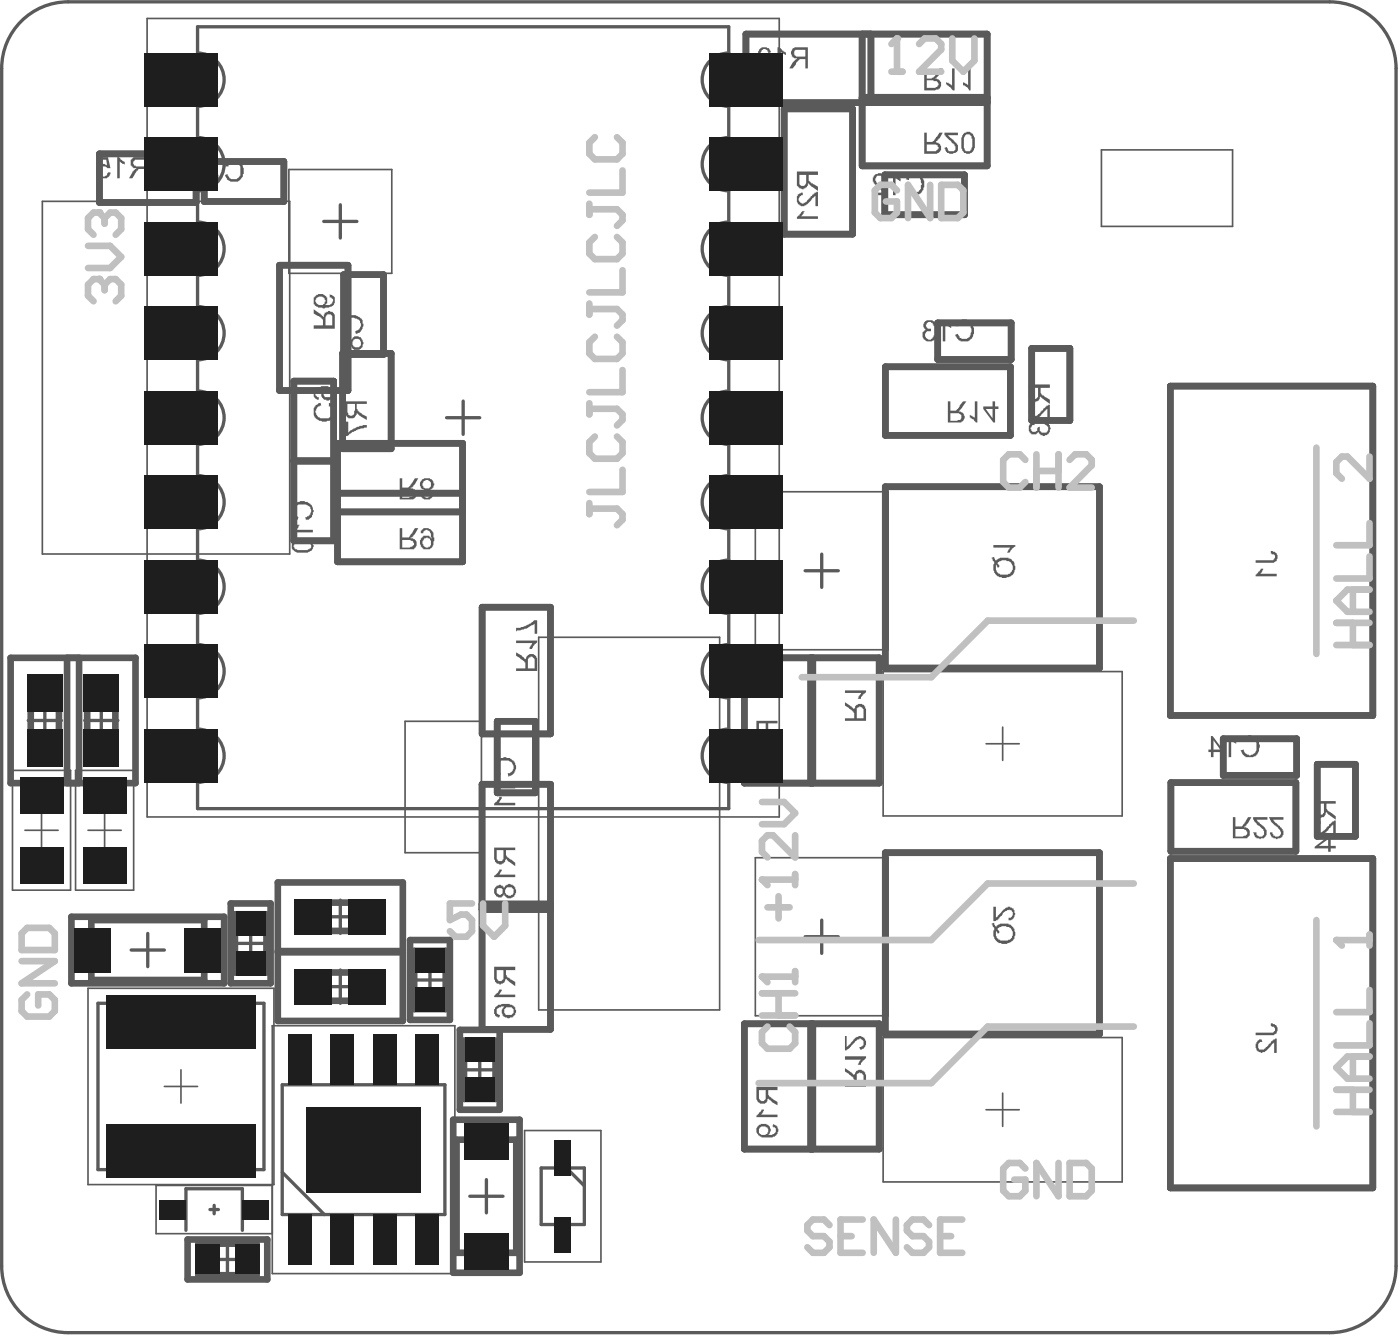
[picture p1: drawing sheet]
<svg xmlns="http://www.w3.org/2000/svg" width="140mm" height="134mm" viewBox="0 0 140 134" stroke-linecap="round" stroke-linejoin="round" font-family="sans-serif">
<g fill="none" stroke="#5a5a5a" stroke-width=".66">
<path d="M9.9 15.4h9.7v4.8h-9.7zM20.4 16.2h8v3.9h-8zM78.4 10.9h6.9v12.5h-6.9zM86.2 3.4v13.2h12.6v-13.2h-24.2v6.9h24.2M86.2 9.7h12.6M87.1 3.4v6.9M88.5 17.5h8v4h-8zM28 26.5h6.8v12.6h-6.8zM29.4 38.1h4v16h-4zM34.3 35.3h4.8v9.6h-4.8zM34.4 27.5h4v8h-4zM88.6 36.7h12.5v6.8h-12.5z"/>
<path d="M93.8 32.3h7.4v3.6h-7.4zM103.2 34.8h3.8v7.2h-3.8zM117.1 38.6h20.2v32.9h-20.2zM29.4 46.1h4M33.8 44.3h12.5v11.9h-12.5zM33.8 51.2h12.5M33.8 49.3h12.5M88.6 48.7h21.4v18.1h-21.4zM48.2 78.4h6.9v24.5h-6.9zM48.2 60.7h6.9v12.7h-6.9zM49.7 72.1h3.9v7.2h-3.9zM74.5 65.8h13.5v12.5h-13.5z"/>
<path d="M81.1 65.8v12.5M81.3 65.8v12.5M117.1 78.3h12.5v6.8h-12.5zM122.4 73.9h7.3v3.6h-7.3zM131.8 76.4h3.8v7.2h-3.8zM48.2 90.4h6.9M48.2 91h6.9M88.6 85.3h21.4v18.1h-21.4zM117.1 85.9h20.2v32.9h-20.2zM74.5 102.4h13.5v12.5h-13.5zM81.1 102.4v12.5M81.3 102.4v12.5"/>
</g>
<g fill="none" stroke="#5a5a5a" stroke-width=".17">
<path d="M28.9 17h10.3v10.3h-10.3zM110.2 15h13.1v7.6h-13.1zM4.2 20.1h24.8v35.3h-24.8zM75.6 49.2h13.2v15.8h-13.2zM40.5 72.1h7.7v13.2h-7.7zM53.9 63.7h18.1v37.3h-18.1zM88.3 67.2h24v14.4h-24zM98.6 74.4h3.4M100.3 72.7v3.3M75.6 85.8h13.2v15.8h-13.2zM88.3 103.8h24v14.4h-24zM98.6 111h3.4"/>
<path d="M100.3 109.3v3.3"/>
</g>
<path d="M32.4 22.1h3.3M34 20.5v3.3M80.5 57.1h3.4M82.2 55.4v3.3M80.5 93.7h3.4M82.2 92v3.3" fill="none" stroke="#5a5a5a" stroke-width=".33"/>
<g fill="#5a5a5a">
<path d="M94.5 13.3h1.3v.2h-1l.6 .6a.81 .81 0 0 1 .3 1.1l-.4 .2a.55 .55 0 0 1-.6-.2l-.2-.4 .2-.1 .1 .3a.43 .43 0 0 0 .6 .1 .41 .41 0 0 0 0-.7l-.9-.9z"/>
<path d="M97.5 40.1h.3v2.2h-.2l-.2-.4-.4-.2v-.2h.1v.1h.2l.2 .2z"/>
<path d="M124.4 73.7l.5-.1v-.1l.5 .1v.1h.2l.3 .2v.4a1.22 1.22 0 0 1-.4 1.3l-.5 .1a.6 .6 0 0 1-.7-.2l-.2-.5h.3a.64 .64 0 0 0 1 .5v-.1a.86 .86 0 0 0 .3-1 .7 .7 0 0 0-1.1-.5l-.2 .3h-.2l.1-.3z"/>
<path d="M122.9 73.6h.2l.2 .3 .4 .2v.3h-.1v-.1h-.2l-.2-.3v1.7h-.3z"/>
<path d="M125.4 81.7h1.4v.3h-1.1l.5 .5a.83 .83 0 0 1 .4 1.1l-.1 .2h-.4v.1l-.2-.1a.43 .43 0 0 1-.5-.5v-.1h.3a.41 .41 0 0 0 .5 .5 .41 .41 0 0 0 .3-.6h-.1v-.2l-1-.8z"/>
<path d="M127 81.7h1.4v.3h-1l.7 .7a.66 .66 0 0 1 0 1.1h-.1a.72 .72 0 0 1-1-.4v-.2h.3v.1a.43 .43 0 0 0 .5 .4 .43 .43 0 0 0 .3-.5l-1-1.1z"/>
<path d="M103.3 40.6h.2v.2a.43 .43 0 0 0-.4 .5l.3 .4 .4-.1 .9-1 .3-.1v1.4h-.2v-1.1l-.4 .4a1.63 1.63 0 0 1-.9 .7l-.2-.1a.75 .75 0 0 1 0-1.2z"/>
<path d="M103.1 42.3h.3v-.1l.1 .3h-.2l-.1 .3h-.1l.1 .2a.34 .34 0 0 0 .6 0v-.2l.2-.1a.38 .38 0 0 0 .2 .5l.1 .1a.45 .45 0 0 0 .6-.3v-.3l-.5-.3 .1-.2 .2 .1a.45 .45 0 0 1 .3 .5h.1v.1h-.1a.63 .63 0 0 1-.8 .6l-.3-.1v-.2l-.1 .1a.54 .54 0 0 1-.5 .1 .54 .54 0 0 1-.4-.4 .56 .56 0 0 1 .2-.6z"/>
<path d="M95.8 32.1a1.04 1.04 0 0 1 1.4 .2 1.25 1.25 0 0 1-.4 1.8 1.09 1.09 0 0 1-1.1-.2v-.3h-.1v-.1l.2-.1 .1 .2h.1v.2l.3 .1a.63 .63 0 0 0 .8-.6 .77 .77 0 0 0-.6-1.1 .58 .58 0 0 0-.6 .4h-.3z"/>
<path d="M94.3 32h.3l.3 .4 .3 .1v.3h-.1l-.5-.4v1.7h-.3z"/>
<path d="M92.5 32.1a.7 .7 0 0 1 1.1 .4l-.2 .1-.1-.2a.34 .34 0 0 0-.6 0 .34 .34 0 0 0 .3 .5h.1v.2a.45 .45 0 0 0-.6 .3v.2l.2 .2a.31 .31 0 0 0 .3 .2 .31 .31 0 0 0 .3-.3h.1v-.2h.2a.58 .58 0 0 1-.4 .6h-.1a.55 .55 0 0 1-.6-.1 .64 .64 0 0 1-.1-.9l.3-.1a.35 .35 0 0 1-.3-.6z"/>
<path d="M131.8 82.2l.3-.1v.3h-.2v.1a.4 .4 0 0 0-.1 .5 .4 .4 0 0 0 .6 .2l.9-1.1h.3v1.4h-.2v-1l-.4 .3a1.08 1.08 0 0 1-1.1 .7v-.1a.64 .64 0 0 1-.1-1.1z"/>
<path d="M125.6 103.3h1.6a.32 .32 0 0 0 .4-.5l-.1-.1h-.3l-.1-.1v-.3l.3 .1a.55 .55 0 0 1 .4 .5 .55 .55 0 0 1-.2 .5l-.1 .1h-1.9z"/>
<path d="M125.9 103.9h.3l.1 .3h-.1a.32 .32 0 0 0-.3 .4v.1a.39 .39 0 0 0 .6 .3l.9-1.1h.3v1.4h-.2v-1.1l-.3 .3a1.57 1.57 0 0 1-1.1 .8v-.1a.32 .32 0 0 1-.4-.3l-.1-.1v-.4h.1v-.2z"/>
<path d="M125.6 56h1.6a.35 .35 0 0 0 .4-.5l-.5-.1v-.3l.3 .1a.55 .55 0 0 1 .4 .4 .55 .55 0 0 1-.2 .6l-.1 .1h-1.9z"/>
<path d="M126.1 56.9h.3l-.3 .5h1.6v.2h-2.1v-.1l.4-.4z"/>
<path d="M99.4 90.7h.2v1.1l1-1 .5-.1 .1 .1h.2l.2 .6-.2 .5-.3 .1h-.2v-.2a.41 .41 0 0 0 .4-.5 .41 .41 0 0 0-.6-.3v.1a.55 .55 0 0 0-.5 .5l-.4 .4-.4 .1z"/>
<path d="M76.2 111h.2l-.2 .5h1.6v.2h-2.1v-.2l.4-.3z"/>
<path d="M90.9 17.5a1.26 1.26 0 0 1 1.2 0v.1a1.21 1.21 0 0 1-.1 1.8 .88 .88 0 0 1-1.4-.6h.3v.1a.56 .56 0 0 0 .5 .4 .56 .56 0 0 0 .6-.3 .38 .38 0 0 0 .1-.5h.1l-.1-.3a.58 .58 0 0 0-.6-.6h-.1a.42 .42 0 0 0-.5 .4l-.3-.1z"/>
<path d="M89.3 17.3h.2l.3 .4 .3 .1v.4v-.1h-.2v-.1l-.3-.2v1.7h-.3z"/>
<path d="M87.6 17.4h.2v-.1h.4v.1a.32 .32 0 0 1 .4 .3h.1v.3h-.3a.42 .42 0 0 0-.4-.4h-.3l-.1 .1v.4v.2l.4 .3 .5 .3 .2 .3v.2v.1h-1.4v-.2h1v-.2l-.3-.2-.6-.6v-.1h-.1v-.5h.1v-.1z"/>
<path d="M79.8 19.4l.5-.1v.2a.41 .41 0 0 0-.3 .6 .41 .41 0 0 0 .6 .2l.9-1 .3-.1v1.4h-.2v-1l-.3 .2a1.7 1.7 0 0 1-1 .8 .69 .69 0 0 1-.5-1.1z"/>
<path d="M80.2 21.1h.3v.1h-.1v.2l-.3 .2h1.7v.3h-2.1v-.2l.3-.2z"/>
<path d="M49.9 75.9l.5-.1v-.1l.6 .1v.1a.9 .9 0 0 1 .6 .8 .9 .9 0 0 1-.6 .9l-.1 .1-.1-.4h.1a.65 .65 0 0 0 .5-.7 .65 .65 0 0 0-.8-.5h-.2a.67 .67 0 0 0-.7 .9l.1 .2 .3 .1-.1 .3a.81 .81 0 0 1-.6-1.1l.1-.3z"/>
<path d="M49.9 78.1h.3v.2h-.1l-.2 .3h1.6v.2h-2.1v-.1l.5-.4z"/>
<path d="M49.9 79.7h.3v.2l-.3 .4h1.6v.2h-2.1v-.1l.5-.5z"/>
<path d="M49.9 99h.3v.1h-.1l-.2 .4h1.6v.2h-2.1v-.2l.5-.3z"/>
<path d="M49.9 87h.3v.1h-.1l-.2 .4h1.6v.2h-2.1v-.2l.5-.4z"/>
<path d="M51.6 64.1h2.1v.1l-.2 .2-.3 .5h-.2v-.2l.2-.4h-1.6z"/>
<path d="M51.6 62.8a2.78 2.78 0 0 0 1.7-.6l.1-.2h.3v1.4h-.2v-1l-.3 .1a3 3 0 0 1-1.5 .5l-.1 .1z"/>
<path d="M77.8 4.7h.2l.4 .5h.2v.3h-.1l-.1-.2h-.2l-.1-.1v1.6h-.3z"/>
<path d="M76.2 4.7h.1a.6 .6 0 0 1 .7 .3l.1 .2-.2 .1-.1-.3h-.1a.3 .3 0 0 0-.3-.1 .3 .3 0 0 0-.2 .3h-.1a.45 .45 0 0 0 .5 .4v.2h-.1a.39 .39 0 0 0-.4 .2 .39 .39 0 0 0 0 .4l.1 .1a.37 .37 0 0 0 .4 .2 .37 .37 0 0 0 .3-.4h.2v.1a.67 .67 0 0 1-1 .4l-.1-.1a.55 .55 0 0 1 0-1h.2l-.2-.1a.43 .43 0 0 1-.2-.5 .43 .43 0 0 1 .4-.3z"/>
<path d="M95.2 6.8h.3v2.2h-.2l-.2-.3-.4-.3v-.2l.5 .3z"/>
<path d="M96.8 6.8h.3v2.2h-.2l-.1-.2-.3-.2v-.1h-.2v-.3l.5 .3z"/>
<path d="M11.7 15.7h.2l.2 .3 .4 .2v.3l-.3-.1-.2-.3v1.7h-.3z"/>
<path d="M9.8 15.7h1l.3 1.1h-.4a.46 .46 0 0 0-.6-.1 .46 .46 0 0 0-.1 .6 .39 .39 0 0 0 .3 .4 .39 .39 0 0 0 .4-.3l.1-.2h.3v.1a.69 .69 0 0 1-1.2 .4l-.2-.2v-.2a.64 .64 0 0 1 .3-.8 .52 .52 0 0 1 .7 .1l-.1-.6h-.8z"/>
<path d="M22.8 16.1h.1a.87 .87 0 0 1 1.2 .3h.1a1.48 1.48 0 0 1-.1 1.5 1.15 1.15 0 0 1-1.2 .2l-.4-.4v-.2l.3-.1v.1a.66 .66 0 0 0 1.1 .2 .96 .96 0 0 0 .1-.8v-.1a.43 .43 0 0 0-.4-.5l-.1-.1a.68 .68 0 0 0-.6 .4h-.4z"/>
<path d="M20.8 16.1h1.5v.2h-1.1a2.46 2.46 0 0 1 .6 1.4l.1 .1v.4h-.2l-.2-.9-.2-.2v-.2v-.2l-.5-.4z"/>
<path d="M29.4 50.4h.1a1.14 1.14 0 0 1 1.5 0l.2 .1 .1 .4a.86 .86 0 0 1-.5 1.1h-.2v.1l-.1-.4h.2v-.1a.3 .3 0 0 0 .3-.3 .4 .4 0 0 0 0-.6v-.1l-.3-.1a.9 .9 0 0 0-1.3 .6v.2a.3 .3 0 0 0 .4 .3l.1 .1-.1 .3-.3-.1v-.1a.48 .48 0 0 1-.3-.6v-.1a.56 .56 0 0 1 .2-.6z"/>
<path d="M29.7 52.5h.2v.1v.1l-.2 .3h-.1h1.7v.2h-2.1v-.1l.2-.2z"/>
<path d="M31.6 40.5l.3-.2h.2v-.1v.4a.67 .67 0 0 0-.5 .9 1.32 1.32 0 0 0 1.3 .3l.3-.3v-.2h.1l-.1-.5-.1-.2h-.2v-.3l.3 .1a.92 .92 0 0 1 .3 1.1l-.3 .5-.4 .1a1.44 1.44 0 0 1-1.2-.3 1.27 1.27 0 0 1 0-1.2z"/>
<path d="M34.6 42.2h.2v1.1l.3-.3 .2-.1v-.1l.6-.1v-.1l.8-.1v.3l-.9 .1v.1h-.2v.1h-.2v.1h-.1l-.3 .2-.1 .1-.3 .1z"/>
<path d="M34.6 31.6a1.43 1.43 0 0 1 1.6 .3l.1 .3a.92 .92 0 0 1-.7 1.2l-.1-.3 .2-.1a.61 .61 0 0 0 .4-.6 .61 .61 0 0 0-.6-.5 .92 .92 0 0 0-1.1 .3v.2a.46 .46 0 0 0 .4 .6v.4a.95 .95 0 0 1-.6-1.2z"/>
<path d="M84.5 69h2.1v.2l-.3 .3-.2 .2v.2h-.3l.3-.6h-1.6z"/>
<path d="M76.2 74.4h.2l-.2 .5h1.6v.2h-2.1v-.1l.4-.4z"/>
<path d="M99.4 54.5h2.2v.2a.6 .6 0 0 0-.5 .5l-.1 .1h-.3l.4-.5h-1.7z"/>
<path d="M84.5 105.6h2.1v.2l-.3 .3-.2 .2v.2h-.3l.3-.5h-1.6z"/>
<path d="M84.5 103.6h.2v1.1l.6-.6a.77 .77 0 0 1 1-.4 .68 .68 0 0 1 .3 .7v.1a.43 .43 0 0 1-.6 .5v-.3a.34 .34 0 0 0 .4-.4 .42 .42 0 0 0-.4-.4h-.2l-.3 .2-.6 .8-.2 .1h-.2z"/>
<path d="M92.7 14.4h.9a.44 .44 0 0 1 .3 .5l-.3 .2h-.9zM92.5 13.3v2.1h1a.58 .58 0 0 0 .6-.4 .58 .58 0 0 0-.3-.7l-.2-.1 .4-.3 .3-.6h-.3l-.4 .6a.44 .44 0 0 1-.5 .3h-.4v-.9z"/>
<path d="M96.7 13.4h.1a.32 .32 0 0 1 .4 .5h.1v.4a.87 .87 0 0 1-.2 .7l-.1 .1a.34 .34 0 0 1-.5-.2l-.1-.1v-.5a.86 .86 0 0 1 .3-.9zM96.5 13.3a1.41 1.41 0 0 0-.3 1.3v.3h.1a.57 .57 0 0 0 .4 .5 .57 .57 0 0 0 .7-.4 .63 .63 0 0 0 .1-.6 .92 .92 0 0 0-.7-1.2z"/>
<path d="M95.1 41.3h.6a.34 .34 0 0 1 .5 .4l-.1 .3-1 .1zM94.8 40.1v2.2h.9a.6 .6 0 0 0 .7-.3l.1-.2v-.2h-.1a.43 .43 0 0 0-.5-.4l.4-.4 .4-.7h-.4l-.6 1h-.6v-1z"/>
<path d="M98.6 40.9h.7v.9zM98.4 40.6v.3l1 1.4h.1v-1.4h.4v-.3h-.4v-.5h-.2v.5z"/>
<path d="M121.4 74l.7 1h-.7zM121.1 73.6v1.4h-.2v.2h.2v.5h.3v-.5h.9v-.2l-1-1.4z"/>
<path d="M123.6 82.9h.7a.39 .39 0 0 1 .4 .2 .39 .39 0 0 1 0 .4l-.4 .2h-.7zM123.3 81.7v2.1h1a.38 .38 0 0 0 .6-.1 .44 .44 0 0 0 .1-.6l-.1-.3-.5-.1 .3-.1 .5-.9h-.3l-.6 .9h-.7v-.9z"/>
<path d="M103.2 38.8h.6v.7a.35 .35 0 0 1-.3 .4 .35 .35 0 0 1-.3-.4zM102.9 38.4v1.3a.63 .63 0 0 0 1 .4l.2-.6v.2l.2 .2 .7 .5v-.4l-.5-.3-.1-.2a.32 .32 0 0 1-.3-.4v-.3h.9v-.4z"/>
<path d="M131.8 80.4h.6v.6a.36 .36 0 0 1-.2 .5 .36 .36 0 0 1-.4-.5zM131.5 80.1v1.2a.6 .6 0 0 0 .9 .4l.1-.1 .2-.4 .2 .3 .7 .5v-.4l-.5-.3v-.1l-.2-.1-.2-.2v-.5h.9v-.3z"/>
<path d="M131.9 84.6l1-.7v.7zM131.5 84.7v.1h1.4v.4h.2v-.4h.5v-.2h-.5v-.9h-.2z"/>
<path d="M100 92.7l.2-.1 .6 .1a.42 .42 0 0 1 .4 .4l.1 .1a.56 .56 0 0 1-.2 .6v.1a1.62 1.62 0 0 1-1.2 .1l-.2-.2v-.2h-.1v-.6l.2 .4 .2-.1v-.2l-.2-.1zM99.2 92.4l.3 .4v.2a.9 .9 0 0 0 .4 1.2v.1h.2l.1 .1a1.26 1.26 0 0 0 1.3-.6v-.2a.99 .99 0 0 0-1.2-1.2h-.1a.66 .66 0 0 0-.6 .3l-.1-.2v-.2z"/>
<path d="M75.9 109h.7v.7a.35 .35 0 0 1-.3 .4 .35 .35 0 0 1-.4-.4zM75.7 108.7v1a.63 .63 0 0 0 .8 .7l.2-.1 .2-.5 .3 .4 .6 .3v-.3l-.6-.3v-.1a.44 .44 0 0 1-.3-.4v-.4h.9v-.3z"/>
<path d="M76 112.7l.4-.1a.42 .42 0 0 1 .5 .5l-.1 .3h-.2v.1a.47 .47 0 0 1-.7-.3zM75.9 112.5v.1a.59 .59 0 0 0 .1 1l.2 .1h.7a.87 .87 0 0 0 .7-.1 .66 .66 0 0 0-.1-1.1l-.1-.1-.1 .2a.39 .39 0 0 1 .3 .4 .39 .39 0 0 1-.2 .4l-.1 .1h-.5l.2-.2 .1-.4a.81 .81 0 0 0-1-.5v.1z"/>
<path d="M80 17.5h.6v.6a.36 .36 0 0 1-.2 .5 .36 .36 0 0 1-.4-.4zM79.7 17.2v1a.38 .38 0 0 0 .2 .5l.1 .1a.34 .34 0 0 0 .6 0l.2-.2v-.3h.1l.3 .4 .6 .4v-.4l-.5-.3v-.1h-.1l-.3-.2v-.6h.9v-.3z"/>
<path d="M49.7 97h.7v.7a.35 .35 0 0 1-.4 .4 .35 .35 0 0 1-.3-.4zM49.4 96.7v1.2a.57 .57 0 0 0 1 .4l.2-.5 .1 .2 .8 .6v-.4l-.5-.3v-.1h-.2l-.1-.3h-.1v-.5h.9v-.3z"/>
<path d="M49.6 100.6a.85 .85 0 0 0 0 1.1h.3l.1-.2a.35 .35 0 0 1-.3-.5l.1-.2 .3-.1v-.1h.3a.66 .66 0 0 0 .1 1.1 .75 .75 0 0 0 1-.3 .64 .64 0 0 0-.5-.9v-.1a1.95 1.95 0 0 0-1.4 .2zM50.6 100.7h.2a.38 .38 0 0 1 .5 .2h.1a.38 .38 0 0 1-.2 .5v.1h-.2a.39 .39 0 0 1-.5-.1 .39 .39 0 0 1-.1-.4z"/>
<path d="M49.7 85h.7v.7a.35 .35 0 0 1-.4 .4 .35 .35 0 0 1-.3-.4zM49.4 84.8v1.1a.65 .65 0 0 0 1 .5l.1-.2 .1-.3 .3 .3 .6 .4v-.3l-.7-.5-.2-.3v-.5h.9v-.2z"/>
<path d="M49.8 88.8a.34 .34 0 0 1 .5 .3 .28 .28 0 0 1-.1 .3 .28 .28 0 0 1-.3 0 .38 .38 0 0 1-.2-.5zM50.7 88.7h.1a.38 .38 0 0 1 .5 .2h.1a.56 .56 0 0 1-.2 .6 .37 .37 0 0 1-.6-.2h-.1v-.3zM49.7 88.6a.6 .6 0 0 0-.2 .7 .6 .6 0 0 0 .5 .4h.2l.2-.3v.1a.57 .57 0 0 0 .7 .3 .57 .57 0 0 0 .4-.5h.1a.56 .56 0 0 0-.1-.6 .53 .53 0 0 0-.6-.3 .53 .53 0 0 0-.5 .4l-.3-.3z"/>
<path d="M52.9 65.7h.1a.35 .35 0 0 1 .4 .1 .35 .35 0 0 1 .1 .4v.6h-.7v-.9zM51.6 65.2v.4l.6 .4a.44 .44 0 0 1 .4 .4v.4h-1v.3h2.1v-1a.56 .56 0 0 0-.2-.6 .56 .56 0 0 0-.6 0l-.3 .2v.3l-.4-.4z"/>
<path d="M79.6 5h1v.7h-1l-.1-.2v-.2h-.1zM79.3 4.8v.1a.56 .56 0 0 0 .2 .9h.2v.1l-.4 .4-.3 .5h.3l.3-.4v-.1l.4-.4h.6v.9h.2v-2.1h-1.3v.1z"/>
<path d="M92.7 8h.7v.1h.2a.3 .3 0 0 1 .3 .3 .3 .3 0 0 1-.3 .3v.1h-.9zM92.5 6.8v2.2h1.1a.52 .52 0 0 0 .5-.4 .52 .52 0 0 0-.1-.6l-.3-.1h-.1l.3-.3 .4-.8h-.3l-.3 .5-.1 .1a.3 .3 0 0 1-.4 .4v.1h-.5v-1.1z"/>
<path d="M40.2 49h.7a.39 .39 0 0 1 .4 .2 .39 .39 0 0 1 0 .4l-.4 .2h-.7zM40 47.8v2.1h1.1a.55 .55 0 0 0 .6-.5 .55 .55 0 0 0-.6-.6l.2-.1 .5-.9h-.3l-.3 .6-.4 .4h-.6v-1z"/>
<path d="M42.4 49.2a.4 .4 0 0 1 .6 .1 .34 .34 0 0 1-.1 .4 .34 .34 0 0 1-.4 0 .33 .33 0 0 1-.1-.5zM42.4 48.1a.45 .45 0 0 1 .7 .2 .38 .38 0 0 1-.2 .5 .55 .55 0 0 1-.6-.1 .42 .42 0 0 1 .1-.6zM42.3 47.9l-.1 .2a.48 .48 0 0 0-.1 .7l.3 .2a.42 .42 0 0 0-.3 .3 .42 .42 0 0 0 .2 .5 .63 .63 0 0 0 .6 .1l.5-.4-.1-.3-.3-.2 .3-.2a.33 .33 0 0 0 .1-.5v-.1a.78 .78 0 0 0-1.1-.3z"/>
<path d="M40.2 54h.9l.1 .1a.3 .3 0 0 1 .2 .2 .3 .3 0 0 1-.1 .3l-.3 .2h-.8zM40 52.8v2.1h1a.38 .38 0 0 0 .5-.1 .48 .48 0 0 0 .1-.7l-.1-.2-.4-.1v-.1h.2l.5-.9h-.3l-.6 .9h-.7v-.9z"/>
<path d="M42.4 53.8a.49 .49 0 0 1 .7 .2 .49 .49 0 0 1-.1 .6l-.1 .1a.35 .35 0 0 1-.3 0 .35 .35 0 0 1-.3-.3v-.3zM42.3 52.8l-.2 .3v.2h.2a.34 .34 0 0 1 .6-.2l.2 .2v.4l.1 .1-.2-.1a.43 .43 0 0 0-.6-.1 .76 .76 0 0 0-.3 1l.2 .2a.43 .43 0 0 0 .6 .1 .6 .6 0 0 0 .5-.7v-.1v-.4a.67 .67 0 0 0-.3-.7l-.2-.2z"/>
<path d="M13.5 16h.9v.6h-.6a.42 .42 0 0 1-.5-.4zM13.3 15.7l-.1 .2a.44 .44 0 0 0-.1 .6l.2 .3h.4l-.5 .4-.3 .6h.3l.6-.9h.6v.9h.4v-2.1z"/>
<path d="M29.4 54.3a1.98 1.98 0 0 1 1.6 0l.1 .2a.32 .32 0 0 1-.3 .4v.1h-.7a.55 .55 0 0 1-.6-.2l-.1-.1zM29.4 54.1a.69 .69 0 0 0-.1 .9 .69 .69 0 0 0 .8 .3h.1a.91 .91 0 0 0 1.2-.7l-.3-.5a2.19 2.19 0 0 0-1.7 0z"/>
<path d="M32.5 39h.2l.1-.1v.1h.2a.35 .35 0 0 1 .3 .5h-.1a.87 .87 0 0 1-.7 .2l-.2-.3v-.2h.1zM31.6 38.8v.2a.44 .44 0 0 0-.2 .5l.1 .3 .2 .2h.2v-.3a.32 .32 0 0 1-.3-.4 .45 .45 0 0 1 .5-.3v-.1h.3a.73 .73 0 0 0-.2 .9l.2 .2h.2a.65 .65 0 0 0 .8-.3 .65 .65 0 0 0-.2-.8v-.1a1.98 1.98 0 0 0-1.6 0z"/>
<path d="M32.7 31.4a.35 .35 0 0 1 .4 .1 .35 .35 0 0 1 .1 .4v.6h-.6v-.8zM31.4 30.9v.5l.7 .3 .2 .2v.6h-.9v.4h2.1v-1a.6 .6 0 0 0-.3-.7l-.4-.1-.2 .2h-.1l-.1 .4h-.1l-.2-.3z"/>
<path d="M31.6 29.5v.2a.44 .44 0 0 0-.2 .6 .42 .42 0 0 0 .4 .4v.1h.3a1.64 1.64 0 0 0 1.3-.3l.1-.3a.46 .46 0 0 0-.4-.7l-.1-.1v.3a.32 .32 0 0 1 .3 .5h-.1a.35 .35 0 0 1-.5 .3h-.2l.1-.1a.44 .44 0 0 0 .1-.6l-.2-.2a.63 .63 0 0 0-.7-.2v.1zM31.7 29.7h.1a.4 .4 0 0 1 .4 0 .4 .4 0 0 1 .3 .3h.1l-.1 .3a.52 .52 0 0 1-.6 .2 .52 .52 0 0 1-.3-.5z"/>
<path d="M34.8 40.4h.7v.7h-.1a.34 .34 0 0 1 0 .4 .34 .34 0 0 1-.5 0h-.1v-.3zM34.5 40.1v1.1l.1 .2a.46 .46 0 0 0 .6 .4l.3-.1 .1-.2h.1v-.3l.2 .4 .8 .4v-.3l-.8-.5-.1-.1v-.2h-.1v-.5h1v-.3z"/>
<path d="M34.6 34h.1a.35 .35 0 0 1 .3 .5 .34 .34 0 0 1-.6 0l-.1-.2h.1v-.2zM35.3 34h.1a.4 .4 0 0 1 .6 .1h.1a.38 .38 0 0 1-.2 .5v.1a.51 .51 0 0 1-.6-.6zM34.2 33.9v.1a.57 .57 0 0 0 .1 .8 .57 .57 0 0 0 .8-.1l.1-.1a.47 .47 0 0 0 .7 .4l.2-.1 .2-.2v-.1a.4 .4 0 0 0-.1-.6 .48 .48 0 0 0-.6-.4 .42 .42 0 0 0-.4 .5l-.2-.2a.36 .36 0 0 0-.6-.1z"/>
<path d="M85.8 70.7h.2v-.1a.43 .43 0 0 1 .4 .6v.6h-.7v-1zM84.5 70.2v.4l.4 .2v.1l.3 .1 .3 .3v.5h-1v.3h2.1v-1.1a.62 .62 0 0 0-.4-.6 .62 .62 0 0 0-.7 .2v.4l-.3-.4z"/>
<path d="M75.9 72.3h.7v.9a.3 .3 0 0 1-.3 .3 .3 .3 0 0 1-.3-.2h-.1zM75.7 72.1v1a.56 .56 0 0 0 .4 .7 .56 .56 0 0 0 .7-.4l.1-.2 .3 .4 .6 .3v-.3l-.4-.2v-.1h-.2v-.1a.44 .44 0 0 1-.3-.4v-.5h.9v-.2z"/>
<path d="M76 76.1h.2a1.91 1.91 0 0 1 1.3 .1 .36 .36 0 0 1-.1 .6l-.2 .1h-.7a.66 .66 0 0 1-.6-.3zM75.8 76.1a.77 .77 0 0 0 .5 1.1h.4a.95 .95 0 0 0 1.2-.6v-.3h-.1a.43 .43 0 0 0-.5-.4l-.1-.1a2.07 2.07 0 0 0-1.4 .3z"/>
<path d="M100 56.1l.2-.1 .6 .1a.42 .42 0 0 1 .4 .4l.1 .1a.71 .71 0 0 1-.6 .9h-.6v-.1a.3 .3 0 0 1-.4-.4h-.1v-.6l.2 .4 .2-.1v-.2l-.2-.1zM99.2 55.8l.3 .5a.98 .98 0 0 0 .7 1.4v.1l.7-.1a1.04 1.04 0 0 0 .6-1.3v-.1a1.19 1.19 0 0 0-1.2-.5h-.2l-.4 .1v.1h-.2v-.3z"/>
<path d="M85.8 107.3l.2-.1v.1h.2l.2 .2v.9h-.7v-1zM84.5 106.8v.4l.8 .5 .1 .2h.1v.5h-1v.3h2.1v-1.2a.63 .63 0 0 0-1-.3l-.1 .2v.2l-.3-.4z"/>
</g>
<g fill="none" stroke="#5a5a5a" stroke-width=".33">
<path d="M2.5 1.8a6.6 6.6 0 0 1 4.3-1.6h126.2a6.6 6.6 0 0 1 6.7 6.6v119.8a6.6 6.6 0 0 1-6.7 6.7h-126.2a6.6 6.6 0 0 1-6.6-6.7v-119.8a6.6 6.6 0 0 1 2.3-5zM19.8 2.7h53.1v2.6a2.66 2.66 0 0 0-2.7 2.7 2.66 2.66 0 0 0 2.7 2.6v3.2a2.66 2.66 0 0 0-2.7 2.6 2.66 2.66 0 0 0 2.7 2.7v3.1a2.66 2.66 0 0 0-2.7 2.7 2.66 2.66 0 0 0 2.7 2.6v3.2a2.66 2.66 0 0 0-2.7 2.6 2.66 2.66 0 0 0 2.7 2.7v3.1a2.66 2.66 0 0 0-2.7 2.7 2.66 2.66 0 0 0 2.7 2.6v3.2a2.66 2.66 0 0 0-2.7 2.6 2.66 2.66 0 0 0 2.7 2.7v3.1a2.66 2.66 0 0 0-2.7 2.7 2.66 2.66 0 0 0 2.7 2.6v3.2a2.66 2.66 0 0 0-2.7 2.6 2.66 2.66 0 0 0 2.7 2.7v3.1a2.66 2.66 0 0 0-2.7 2.7 2.66 2.66 0 0 0 2.7 2.6v2.7h-53.1v-2.7a2.66 2.66 0 0 0 2.6-2.6 2.66 2.66 0 0 0-2.6-2.7v-3.1a2.66 2.66 0 0 0 2.6-2.7 2.66 2.66 0 0 0-2.6-2.6v-3.2a2.66 2.66 0 0 0 2.6-2.6 2.66 2.66 0 0 0-2.6-2.7v-3.1a2.66 2.66 0 0 0 2.6-2.7 2.66 2.66 0 0 0-2.6-2.6v-3.2a2.66 2.66 0 0 0 2.6-2.6 2.66 2.66 0 0 0-2.6-2.7v-3.1a2.66 2.66 0 0 0 2.6-2.7 2.66 2.66 0 0 0-2.6-2.6v-3.2a2.66 2.66 0 0 0 2.6-2.6 2.66 2.66 0 0 0-2.6-2.7v-3.1a2.66 2.66 0 0 0 2.6-2.7 2.66 2.66 0 0 0-2.6-2.6v-3.2a2.66 2.66 0 0 0 2.6-2.6 2.66 2.66 0 0 0-2.6-2.7zM44.7 41.8h3.3M46.3 40.1v3.3M2.8 72h3.3M4.5 70.4v3.3M8.5 72h3.3M10.1 70.4v3.3M13.1 95h3.3M14.8 93.3v3.4M23.4 94.3h3.3M25.1 92.7v3.3"/>
<path d="M32.4 98.7h3.3M32.4 91.7h3.3M34 90v3.3M34 97v3.3M41.4 98h3.3M43 96.3v3.4M9.8 100.3h16.6v16.7h-16.6zM28.2 117.2l4.3 4.3M28.2 108.5h16.3v13h-16.3zM46.3 107h3.4M47 119.6h3.3M48 105.3v3.3"/>
<path d="M48.7 118v3.3M54.1 116.8h4.4v5.7h-4.4zM56.7 116.8l1.8 1.8M18.6 123v-4.1h5.6v4.1M21 121h.8M21.1 125.9h3.3M21.4 120.5v.9M22.8 124.3v3.3"/>
<circle cx="12.5" cy="114.3" r="1"/>
</g>
<g fill="none" stroke="#5a5a5a" stroke-width=".17">
<path d="M14.7 1.8h63.3v79.9h-63.3zM1.2 77h5.9v12h-5.9zM7.6 77h5.8v12h-5.8zM2.5 83h3.3M4.2 81.4v3.3M8.8 83h3.3M8.8 98.8h18.6v19.7h-18.6zM10.5 81.4v3.3M16.4 108.6h3.4M18.1 107v3.3M27.2 102.6h18.3v24.8h-18.3zM27.2 118.5h-11.6v4.9h11.6"/>
<path d="M52.5 113.1h7.6v13.1h-7.6z"/>
</g>
<g fill="none" stroke="#5a5a5a" stroke-width=".66">
<path d="M1.1 65.8h12.5v12.5h-12.5zM3.1 69.5h2.8v5.1h-2.8zM6.7 65.8v12.5M7.9 65.8v12.5M8.7 69.5h2.8v5.1h-2.8zM7.1 91.7h15.3v6.6h-15.3zM9.1 92h11.3v6h-11.3zM23.1 90.3h4v8h-4zM23.5 91.4h3.2v5.9h-3.2zM27.8 95.2h12.5v6.9h-12.5zM27.8 88.2h12.5v6.9h-12.5zM31.5 97.3h5.1v2.8h-5.1z"/>
<path d="M31.5 90.3h5.1v2.8h-5.1zM41 94h4v8h-4zM41.4 95.1h3.2v5.8h-3.2zM45.3 112h6.7v15.3h-6.7zM45.7 114h5.9v11.3h-5.9zM46 103h4v8h-4zM46.4 104.1h3.2v5.8h-3.2zM18.8 124h7.9v3.9h-7.9zM19.8 124.4h5.9v3.1h-5.9z"/>
</g>
<g fill="none" stroke="#c0c0c0" stroke-width=".66">
<path d="M89.7 19l-.5-.5h-1.1l-.6 .5v2.3l.6 .5h1.1l.5-.5v-1.2h-1.1M93.1 18.5v3.3l-2.3-3.3v3.3M94.2 18.5h1.6l.6 .5v2.3l-.6 .5h-1.6zM131.7 44.8v20.6M113.4 62.1h-14.6l-5.6 5.6h-13M113.4 88.4h-14.6l-5.6 5.6h-17.3M131.7 92v20.6M133.7 94h3.3M137 93.5v1.1M137 99v2.2h-3.3M113.4 102.7h-14.6l-5.6 5.6h-17.3M133.7 111.2h3.3"/>
<path d="M133.7 109h3.3M135.3 105.7v2.2M135.3 109v2.2M137 105.7h-2.2l-1.1 1.1 1.1 1.1h2.2M137 102.3v2.2h-3.3"/>
</g>
<circle cx="133.7" cy="94" r=".33" fill="#c0c0c0"/>
<g fill="none" stroke="#c0c0c0" stroke-width=".66">
<path d="M89.2 7.2h1.1M89.7 3.8v3.4M135.3 59v2.2M137 59h-2.2l-1.1 1.1 1.1 1.1h2.2M137 55.6v2.3h-3.3M137 45.7v2.2l-2.2-2.2h-.6l-.5 .5v1.1l.5 .6M137 52.3v2.2h-3.3M133.7 64.5h3.3M133.7 62.3h3.3M135.3 62.3v2.2M133.7 94l.5 .6M83 122.5l-.6-.5h-1.1l-.5 .5v.6l.5 .5h1.1l.6 .6v.5l-.6 .6h-1.1l-.5-.6"/>
<path d="M84.1 123.6h1.1M86.3 122h-2.2v3.3h2.2M89.6 122v3.3l-2.2-3.3v3.3M92.9 122.5l-.5-.5h-1.1l-.6 .5v.6l.6 .5h1.1l.5 .6v.5l-.5 .6h-1.1l-.6-.6M94 123.6h1.2M96.3 122h-2.3v3.3h2.3"/>
</g>
<circle cx="89.7" cy="3.8" r=".33" fill="#c0c0c0"/>
<g fill="none" stroke="#c0c0c0" stroke-width=".66">
<path d="M89.7 3.8l-.5 .6M91.9 4.4l.6-.6h1.1l.6 .6v.6l-2.3 2.2h2.3M95.3 3.8v2.3l1.1 1.1 1.1-1.1v-2.3M102.6 46l-.6-.6h-1.1l-.5 .6v2.2l.5 .6h1.1l.6-.6M103.7 45.4v3.4M103.7 47.1h2.2M105.9 45.4v3.4M107 46l.6-.6h1.1l.5 .6v.5l-2.2 2.3h2.2M76.2 99.3h3.3M76.2 97.7h3.3M77.9 99.3v2.2M79.5 97.1v1.1"/>
<path d="M76.2 101.5h3.3M76.8 102.7l-.6 .5v1.1l.6 .6h2.2l.5-.6v-1.1l-.5-.5"/>
</g>
<circle cx="76.2" cy="97.7" r=".33" fill="#c0c0c0"/>
<path d="M76.2 97.7l.6 .5M76.2 88h3.3M76.8 90.7h2.2M77.9 89.6v2.2M79.5 87.4v1.1" fill="none" stroke="#c0c0c0" stroke-width=".66"/>
<circle cx="76.2" cy="88" r=".33" fill="#c0c0c0"/>
<path d="M9.9 27.9h-.5l-.6 .6v1.1l.6 .5M2.2 96.1h3.3l-3.3 2.2h3.3M2.7 99.4l-.5 .6v1.1l.5 .6h2.2l.6-.6v-1.1l-.6-.6h-1.1v1.2M2.7 92.8h2.2l.6 .5v1.7h-3.3v-1.7zM76.2 88l.6 .5M76.2 80.2h2.2l1.1 1.1-1.1 1.1h-2.2M79.5 83.5v2.2l-2.2-2.2h-.5l-.6 .6v1.1l.6 .5M102.6 116.9l-.6-.6h-1.1l-.5 .6v2.2l.5 .5h1.1l.6-.5v-1.1h-1.1M105.9 116.3v3.3l-2.2-3.3v3.3M107 116.3h1.7l.5 .6v2.2l-.5 .5h-1.7z" fill="none" stroke="#c0c0c0" stroke-width=".66"/>
<circle cx="9.9" cy="27.9" r=".33" fill="#c0c0c0"/>
<path d="M8.8 24.6h2.2l1.1 1.1-1.1 1.1h-2.2M9.9 27.9l.6 .6M9.9 21.3h-.5l-.6 .5v1.1l.6 .6M10.5 28.5v.5M10.5 28.5l.5-.6h.6l.5 .6v1.1l-.5 .5" fill="none" stroke="#c0c0c0" stroke-width=".66"/>
<circle cx="9.9" cy="21.3" r=".33" fill="#c0c0c0"/>
<g fill="none" stroke="#c0c0c0" stroke-width=".66">
<path d="M59.5 13.7l-.5 .6v1.1l.5 .5h2.2l.6-.5v-1.1l-.6-.6M62.3 17v2.3h-3.3M9.9 21.3l.6 .5M10.5 21.8v.6M10.5 21.8l.5-.5h.6l.5 .5v1.1l-.5 .6M59 20.4v1.1M59 30.3v1.2M59 20.9h2.7l.6 .6v.5l-.6 .6M59 30.9h2.7l.6 .6v.5l-.6 .6M59.5 23.7l-.5 .6v1.1l.5 .5h2.2l.6-.5v-1.1l-.6-.6M59.5 33.7l-.5 .5v1.1l.5 .6h2.2l.6-.6v-1.1l-.6-.5M62.3 27v2.2h-3.3"/>
<path d="M62.3 37v2.2h-3.3M59 40.3v1.1M59 50.3v1.1M59 50.9h2.7l.6 .5v.6l-.6 .5M59 40.9h2.7l.6 .5v.6l-.6 .5M59.5 43.7l-.5 .5v1.1l.5 .6h2.2l.6-.6v-1.1l-.6-.5M62.3 47v2.2h-3.3M47.2 90.3h-2.2v1.7l1.1-.5h.6l.5 .5v1.1l-.5 .6h-1.1l-.6-.6M48.3 90.3v2.3l1.1 1.1 1.1-1.1v-2.3"/>
</g>
<g fill="#1e1e1e">
<path d="M55.5 114h1.6v3.6h-1.6z" fill-rule="evenodd"/>
<path d="M55.5 121.7h1.6v3.6h-1.6z" fill-rule="evenodd"/>
<path d="M70.9 64.5h7.3v5.3h-7.3z" fill-rule="evenodd"/>
<path d="M70.9 56h7.3v5.3h-7.3z" fill-rule="evenodd"/>
<path d="M70.9 47.6h7.3v5.3h-7.3z" fill-rule="evenodd"/>
<path d="M70.9 39.1h7.3v5.3h-7.3z" fill-rule="evenodd"/>
<path d="M70.9 30.7h7.3v5.3h-7.3z" fill-rule="evenodd"/>
<path d="M70.9 13.8h7.3v5.3h-7.3z" fill-rule="evenodd"/>
<path d="M70.9 5.3h7.3v5.3h-7.3z" fill-rule="evenodd"/>
<path d="M14.4 22.2h7.3v5.3h-7.3z" fill-rule="evenodd"/>
<path d="M14.4 13.8h7.3v5.3h-7.3z" fill-rule="evenodd"/>
<path d="M14.4 5.3h7.3v5.3h-7.3z" fill-rule="evenodd"/>
<path d="M70.9 22.2h7.3v5.3h-7.3z" fill-rule="evenodd"/>
<path d="M70.9 72.9h7.3v5.3h-7.3z" fill-rule="evenodd"/>
<path d="M14.4 72.9h7.3v5.3h-7.3z" fill-rule="evenodd"/>
<path d="M14.4 64.5h7.3v5.3h-7.3z" fill-rule="evenodd"/>
<path d="M14.4 56h7.3v5.3h-7.3z" fill-rule="evenodd"/>
<path d="M14.4 47.6h7.3v5.3h-7.3z" fill-rule="evenodd"/>
<path d="M14.4 39.1h7.3v5.3h-7.3z" fill-rule="evenodd"/>
<path d="M14.4 30.7h7.3v5.3h-7.3z" fill-rule="evenodd"/>
<path d="M2 77.7h4.3v3.7h-4.3z" fill-rule="evenodd"/>
<path d="M2 84.7h4.3v3.7h-4.3z" fill-rule="evenodd"/>
<path d="M2.7 67.4h3.6v3.8h-3.6z" fill-rule="evenodd"/>
<path d="M2.7 72.9h3.6v3.7h-3.6z" fill-rule="evenodd"/>
<path d="M8.4 67.4h3.5v3.8h-3.5z" fill-rule="evenodd"/>
<path d="M8.4 72.9h3.5v3.7h-3.5z" fill-rule="evenodd"/>
<path d="M8.3 84.7h4.3v3.7h-4.3z" fill-rule="evenodd"/>
<path d="M23.5 124.5h2.5v2.9h-2.5z" fill-rule="evenodd"/>
<path d="M19.5 124.5h2.5v2.9h-2.5z" fill-rule="evenodd"/>
<path d="M29.5 96.9h3.7v3.5h-3.7z" fill-rule="evenodd"/>
<path d="M34.9 96.9h3.7v3.5h-3.7z" fill-rule="evenodd"/>
<path d="M24.2 120h2.7v2h-2.7z" fill-rule="evenodd"/>
<path d="M15.9 120h2.7v2h-2.7z" fill-rule="evenodd"/>
<path d="M18.4 92.8h3.7v4.5h-3.7z" fill-rule="evenodd"/>
<path d="M7.5 92.8h3.6v4.5h-3.6z" fill-rule="evenodd"/>
<path d="M10.6 112.5h15v5.3h-15z" fill-rule="evenodd"/>
<path d="M10.6 99.5h15v5.3h-15z" fill-rule="evenodd"/>
<path d="M34.9 89.9h3.7v3.5h-3.7z" fill-rule="evenodd"/>
<path d="M29.5 89.9h3.7v3.5h-3.7z" fill-rule="evenodd"/>
<path d="M30.6 110.7h11.5v8.5h-11.5z" fill-rule="evenodd"/>
<path d="M28.9 103.4h2.3v5.1h-2.3z" fill-rule="evenodd"/>
<path d="M33.1 103.4h2.3v5.1h-2.3z" fill-rule="evenodd"/>
<path d="M37.3 103.4h2.3v5.1h-2.3z" fill-rule="evenodd"/>
<path d="M41.5 103.4h2.4v5.1h-2.4z" fill-rule="evenodd"/>
<path d="M41.5 121.5h2.4v5h-2.4z" fill-rule="evenodd"/>
<path d="M37.3 121.5h2.3v5h-2.3z" fill-rule="evenodd"/>
<path d="M33.1 121.5h2.3v5h-2.3z" fill-rule="evenodd"/>
<path d="M28.9 121.5h2.3v5h-2.3z" fill-rule="evenodd"/>
<path d="M46.4 123.3h4.5v3.6h-4.5z" fill-rule="evenodd"/>
<path d="M46.4 112.3h4.5v3.7h-4.5z" fill-rule="evenodd"/>
<path d="M46.5 107.7h3v2.5h-3z" fill-rule="evenodd"/>
<path d="M46.5 103.7h3v2.5h-3z" fill-rule="evenodd"/>
<path d="M41.5 94.8h3v2.5h-3z" fill-rule="evenodd"/>
<path d="M41.5 98.7h3v2.5h-3z" fill-rule="evenodd"/>
<path d="M23.6 91.1h3v2.5h-3z" fill-rule="evenodd"/>
<path d="M23.6 95.1h3v2.5h-3z" fill-rule="evenodd"/>
<path d="M8.3 77.7h4.3v3.7h-4.3z" fill-rule="evenodd"/>
</g>
</svg>
